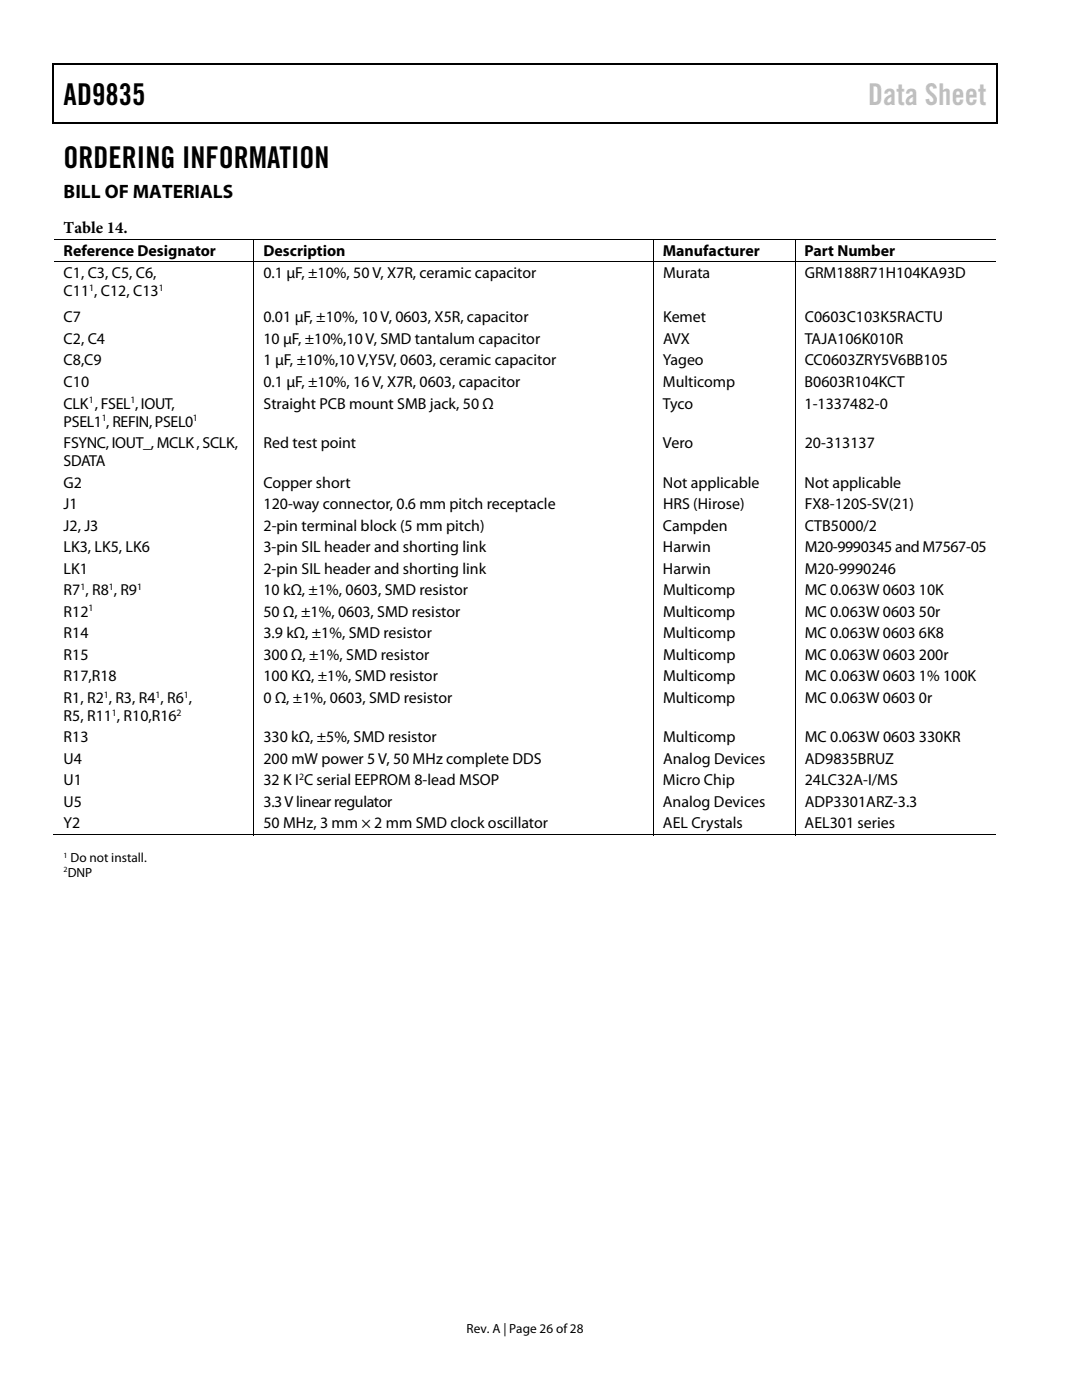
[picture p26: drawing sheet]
<svg xmlns="http://www.w3.org/2000/svg" width="216mm" height="279mm" viewBox="0 0 216 279" stroke-linecap="round" stroke-linejoin="round" font-family="sans-serif">
<defs><g id="words">
<g font-size="6">
<text x="12.7" y="21">AD9835</text>
<text x="12.7" y="33.6">ORDERING INFORMATION</text>
</g>
<text font-size="6" fill="#c0c0c0" x="173.2" y="21">Data Sheet</text>
<text font-size="3.9" x="12.7" y="39.6">BILL OF MATERIALS</text>
<text font-size="3.3" x="12.7" y="46.4">Table 14.</text>
<g font-size="3.2">
<text x="12.7" y="51">Reference Designator</text>
<text x="52.6" y="51">Description</text>
<text x="132.2" y="51">Manufacturer</text>
<text x="160.6" y="51">Part Number</text>
<text x="12.7" y="55.5">C1, C3, C5, C6,</text>
<text x="12.7" y="59.1">C11 , C12, C13</text>
<text x="52.6" y="55.5">0.1 μF, ±10%, 50 V, X7R, ceramic capacitor</text>
<text x="132.3" y="55.5">Murata</text>
<text x="160.6" y="55.5">GRM188R71H104KA93D</text>
<text x="12.7" y="64.3">C7</text>
<text x="52.6" y="64.3">0.01 μF, ±10%, 10 V, 0603, X5R, capacitor</text>
<text x="132.3" y="64.3">Kemet</text>
<text x="160.6" y="64.3">C0603C103K5RACTU</text>
<text x="12.7" y="68.6">C2, C4</text>
<text x="52.6" y="68.6">10 μF, ±10%,10 V, SMD tantalum capacitor</text>
<text x="132.3" y="68.6">AVX</text>
<text x="160.6" y="68.6">TAJA106K010R</text>
<text x="12.7" y="72.9">C8,C9</text>
<text x="12.7" y="77.2">C10</text>
<text x="52.6" y="72.9">1 μF, ±10%,10 V,Y5V, 0603, ceramic capacitor</text>
<text x="52.6" y="77.2">0.1 μF, ±10%, 16 V, X7R, 0603, capacitor</text>
<text x="132.3" y="77.2">Multicomp</text>
<text x="132.3" y="72.9">Yageo</text>
<text x="160.6" y="77.2">B0603R104KCT</text>
<text x="160.6" y="72.9">CC0603ZRY5V6BB105</text>
<text x="12.7" y="81.6">CLK , FSEL , IOUT,</text>
<text x="52.6" y="81.5">Straight PCB mount SMB jack, 50 Ω</text>
<text x="132.3" y="81.5">Tyco</text>
<text x="160.5" y="81.5">1-1337482-0</text>
<text x="12.7" y="85.1">PSEL1 , REFIN, PSEL0</text>
<text x="12.7" y="89.4">FSYNC, IOUT_, MCLK , SCLK,</text>
<text x="52.6" y="89.4">Red test point</text>
<text x="132.3" y="89.4">Vero</text>
<text x="160.6" y="89.4">20-313137</text>
<text x="12.7" y="93">SDATA</text>
<text x="12.7" y="97.3">G2</text>
<text x="12.7" y="101.6">J1</text>
<text x="52.6" y="97.3">Copper short</text>
<text x="52.6" y="101.6">120-way connector, 0.6 mm pitch receptacle</text>
<text x="132.3" y="97.3">Not applicable</text>
<text x="132.3" y="101.6">HRS (Hirose)</text>
<text x="160.6" y="97.3">Not applicable</text>
<text x="160.6" y="101.6">FX8-120S-SV(21)</text>
<text x="12.7" y="105.9">J2, J3</text>
<text x="52.6" y="105.9">2-pin terminal block (5 mm pitch)</text>
<text x="132.3" y="105.9">Campden</text>
<text x="160.6" y="105.9">CTB5000/2</text>
<text x="12.7" y="110.2">LK3, LK5, LK6</text>
<text x="52.6" y="110.2">3-pin SIL header and shorting link</text>
<text x="132.3" y="110.2">Harwin</text>
<text x="160.6" y="110.2">M20-9990345 and M7567-05</text>
<text x="12.7" y="114.5">LK1</text>
<text x="12.7" y="118.8">R7 , R8 , R9</text>
<text x="52.6" y="114.5">2-pin SIL header and shorting link</text>
<text x="52.6" y="118.8">10 kΩ, ±1%, 0603, SMD resistor</text>
<text x="132.3" y="114.5">Harwin</text>
<text x="132.3" y="118.8">Multicomp</text>
<text x="160.6" y="118.8">MC 0.063W 0603 10K</text>
<text x="160.6" y="114.5">M20-9990246</text>
<text x="12.7" y="123.1">R12</text>
<text x="52.6" y="123.1">50 Ω, ±1%, 0603, SMD resistor</text>
<text x="132.3" y="123.1">Multicomp</text>
<text x="160.6" y="123.1">MC 0.063W 0603 50r</text>
<text x="12.7" y="127.4">R14</text>
<text x="12.7" y="131.7">R15</text>
<text x="52.6" y="127.4">3.9 kΩ, ±1%, SMD resistor</text>
<text x="52.6" y="131.7">300 Ω, ±1%, SMD resistor</text>
<text x="132.3" y="131.7">Multicomp</text>
<text x="132.3" y="127.4">Multicomp</text>
<text x="160.6" y="127.4">MC 0.063W 0603 6K8</text>
<text x="160.6" y="131.7">MC 0.063W 0603 200r</text>
<text x="12.7" y="136">R17,R18</text>
<text x="52.6" y="136">100 KΩ, ±1%, SMD resistor</text>
<text x="132.3" y="136">Multicomp</text>
<text x="160.6" y="136">MC 0.063W 0603 1% 100K</text>
<text x="12.7" y="140.3">R1, R2 , R3, R4 , R6 ,</text>
<text x="12.7" y="143.9">R5, R11 , R10,R16</text>
<text x="52.6" y="140.3">0 Ω, ±1%, 0603, SMD resistor</text>
<text x="132.3" y="140.3">Multicomp</text>
<text x="160.6" y="140.3">MC 0.063W 0603 0r</text>
<text x="12.7" y="148.1">R13</text>
<text x="52.6" y="148.1">330 kΩ, ±5%, SMD resistor</text>
<text x="132.3" y="148.1">Multicomp</text>
<text x="160.6" y="148.1">MC 0.063W 0603 330KR</text>
<text x="12.7" y="152.4">U4</text>
<text x="52.6" y="152.4">200 mW power 5 V, 50 MHz complete DDS</text>
<text x="132.3" y="152.4">Analog Devices</text>
<text x="160.6" y="152.4">AD9835BRUZ</text>
<text x="12.7" y="156.7">U1</text>
<text x="12.7" y="161">U5</text>
<text x="52.6" y="156.7">32 K I C serial EEPROM 8-lead MSOP</text>
<text x="52.6" y="161">3.3V linearregulator</text>
<text x="132.3" y="156.7">Micro Chip</text>
<text x="132.3" y="161">Analog Devices</text>
<text x="160.6" y="156.7">24LC32A-I/MS</text>
<text x="160.6" y="161">ADP3301ARZ-3.3</text>
<text x="12.7" y="165.3">Y2</text>
<text x="52.6" y="165.3">50 MHz, 3 mm × 2 mm SMD clock oscillator</text>
<text x="132.3" y="165.3">AEL Crystals</text>
<text x="160.6" y="165.3">AEL301 series</text>
</g>
<g font-size="2.6">
<text x="14.1" y="172">Do not install.</text>
<text x="13.5" y="175">DNP</text>
<text x="93.1" y="266">Rev. A | Page 26 of 28</text>
</g>
<g font-size="1.9">
<text x="17.8" y="58">1</text>
<text x="31.7" y="58">1</text>
<text x="17.7" y="80.5">1</text>
<text x="26" y="80.5">1</text>
<text x="20.3" y="84.1">1</text>
<text x="38.5" y="84.1">1</text>
<text x="16" y="117.7">1</text>
<text x="21.7" y="117.7">1</text>
<text x="27.4" y="117.7">1</text>
<text x="17.7" y="122">1</text>
<text x="20.7" y="139.2">1</text>
<text x="22.3" y="142.8">1</text>
<text x="31" y="139.2">1</text>
<text x="35.2" y="142.8">2</text>
<text x="36.7" y="139.2">1</text>
<text x="59.7" y="155.7">2</text>
</g>
<g font-size="1.6">
<text x="12.7" y="171.1">1</text>
<text x="12.7" y="174.1">2</text>
</g>
</g></defs>
<path d="M10.5 12.7h.3v1h-.3zM198.8 12.7h.2v1h-.2zM198.8 12.7h.2v.3h-.2zM198.8 24.4h.2v.3h-.2z" fill="#000"/>
<path d="M10.5 12.8h188.3M10.7 13.7v11M198.9 13.7v11M10.5 24.5h188.3" fill="none" stroke="#000" stroke-width=".25"/>
<path d="M10.8 47.8h187.8M10.8 52.3h187.8M50.7 47.8v4.4M50.7 52.3v114.4M130.4 47.8v4.4M130.4 52.3v114.4M158.6 47.8v4.4M158.6 52.3v114.4M10.5 166.6h40.1M50.8 166.6h79.5M130.5 166.6h28.1M158.7 166.6h40.1" fill="none" stroke="#000" stroke-width=".2"/>
<use href="#words"/>
</svg>
